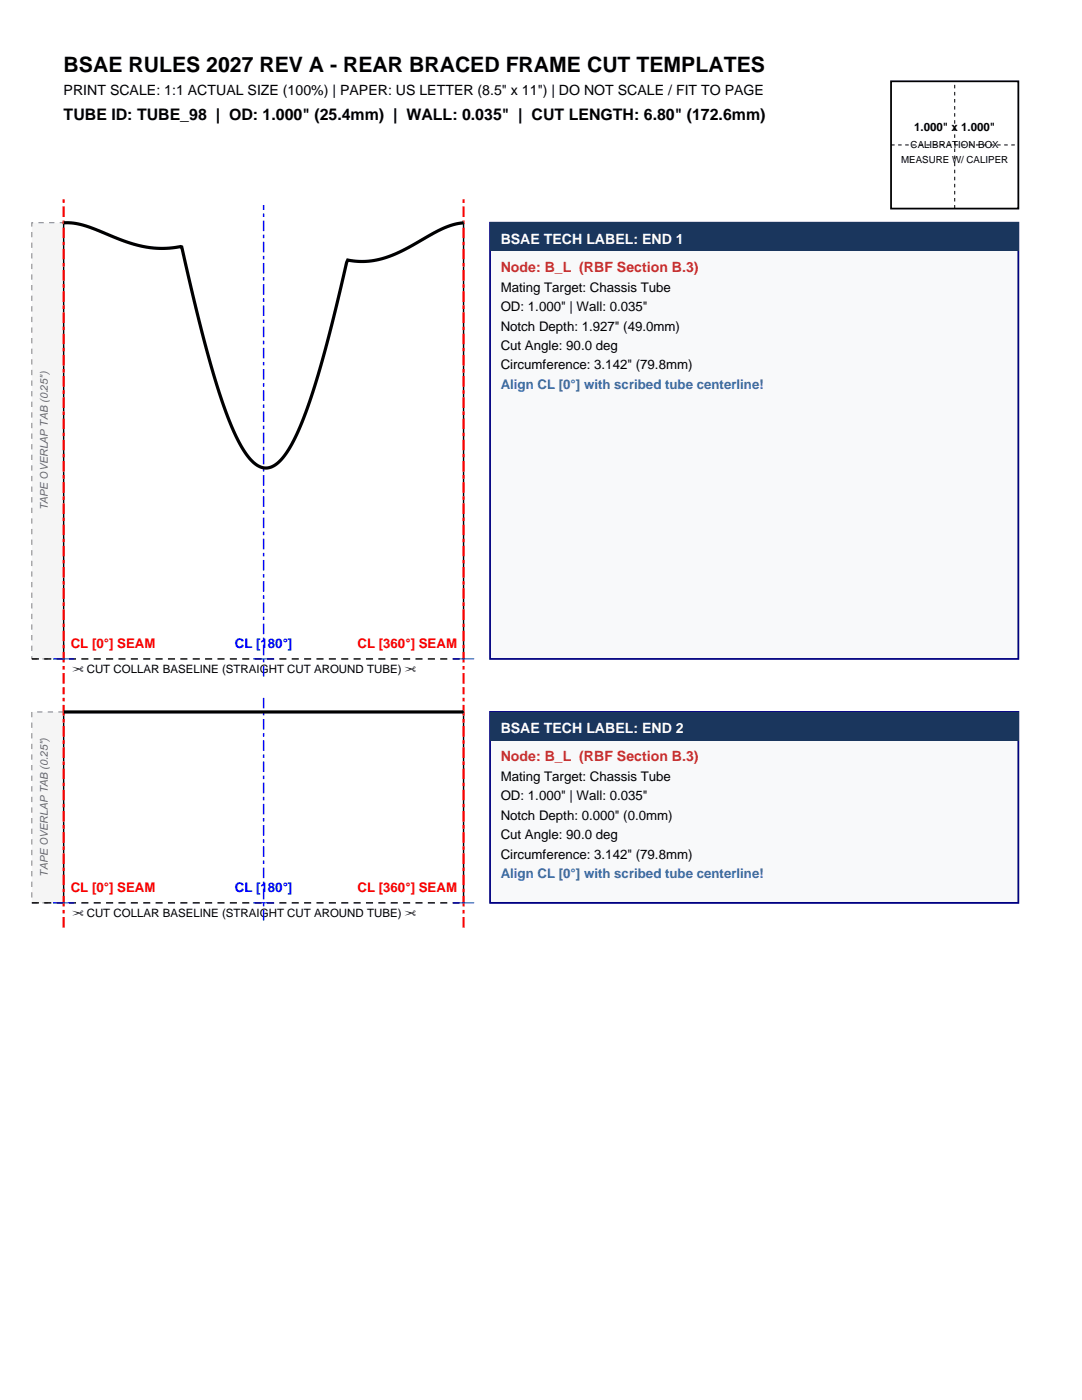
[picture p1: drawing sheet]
<svg xmlns="http://www.w3.org/2000/svg" width="216mm" height="279mm" viewBox="0 0 216 279" stroke-linecap="round" stroke-linejoin="round" font-family="sans-serif">
<defs><g id="words">
<text font-size="4.2" x="12.7" y="14.5">BSAE RULES 2027 REV A - REAR BRACED FRAME CUT TEMPLATES</text>
<text font-size="3.2" x="12.7" y="24">TUBE ID: TUBE_98 | OD: 1.000&quot; (25.4mm) | WALL: 0.035&quot; | CUT LENGTH: 6.80&quot; (172.6mm)</text>
<text font-size="2.8" x="12.7" y="19.1">PRINT SCALE: 1:1 ACTUAL SIZE (100%) | PAPER: US LETTER (8.5&quot; x 11&quot;) | DO NOT SCALE / FIT TO PAGE</text>
<g font-size="2.8" fill="#fff">
<text x="99.9" y="48.7">BSAE TECH LABEL: END 1</text>
<text x="99.9" y="146.3">BSAE TECH LABEL: END 2</text>
</g>
<g font-size="2.8" fill="#c53030">
<text x="99.9" y="54.3">Node: B_L (RBF Section B.3)</text>
<text x="99.9" y="152">Node: B_L (RBF Section B.3)</text>
</g>
<g font-size="2.6">
<text x="99.9" y="58.2">Mating Target: Chassis Tube</text>
<text x="99.9" y="62.1">OD: 1.000&quot; | Wall: 0.035&quot;</text>
<text x="99.9" y="66">Notch Depth: 1.927&quot; (49.0mm)</text>
<text x="99.9" y="69.8">Cut Angle: 90.0 deg</text>
<text x="99.9" y="73.7">Circumference: 3.142&quot; (79.8mm)</text>
<text x="99.9" y="155.8">Mating Target: Chassis Tube</text>
<text x="99.9" y="159.7">OD: 1.000&quot; | Wall: 0.035&quot;</text>
<text x="99.9" y="163.6">Notch Depth: 0.000&quot; (0.0mm)</text>
<text x="99.9" y="167.5">Cut Angle: 90.0 deg</text>
<text x="99.9" y="171.4">Circumference: 3.142&quot; (79.8mm)</text>
</g>
<g font-size="2.6" fill="#2b6cb0">
<text x="99.9" y="77.6">Align CL [0°] with scribed tube centerline!</text>
<text x="99.9" y="175.2">Align CL [0°] with scribed tube centerline!</text>
</g>
<g font-size="2.6" fill="#f00">
<text x="14.1" y="129.4">CL [0°] SEAM</text>
<text x="71.3" y="129.4">CL [360°] SEAM</text>
<text x="14.1" y="178.1">CL [0°] SEAM</text>
<text x="71.3" y="178.1">CL [360°] SEAM</text>
</g>
<g font-size="2.6" fill="#00f">
<text x="46.9" y="129.4">CL [180°]</text>
<text x="46.9" y="178.1">CL [180°]</text>
</g>
<g font-size="2.3">
<text x="182.4" y="26.1">1.000&quot; x 1.000&quot;</text>
<text x="14.5" y="134.3">✂ CUT COLLAR BASELINE (STRAIGHT CUT AROUND TUBE) ✂</text>
<text x="14.5" y="183">✂ CUT COLLAR BASELINE (STRAIGHT CUT AROUND TUBE) ✂</text>
</g>
<g font-size="2.1" fill="#696969">
<text x="9.5" y="101.8" transform="rotate(-90 9.5 101.8)">TAPE OVERLAP TAB (0.25&quot;)</text>
<text x="9.5" y="175" transform="rotate(-90 9.5 175)">TAPE OVERLAP TAB (0.25&quot;)</text>
</g>
<g font-size="1.9">
<text x="181.7" y="29.6">CALIBRATION BOX</text>
<text x="179.8" y="32.5">MEASURE W/ CALIPER</text>
</g>
</g></defs>
<path d="M177.8 16.2h25.4v25.4h-25.4z" fill="none" stroke="#000" stroke-width=".35"/>
<path d="M177.8 28.9h25.4M190.5 41.6v-25.4" fill="none" stroke="#000" stroke-width=".2" stroke-dasharray=".7 .7" stroke-linecap="butt"/>
<path d="M6.3 44.4h6.4v87.1h-6.4z" fill-rule="evenodd" fill="#f5f5f5" stroke="#808080" stroke-width=".2" stroke-dasharray="1.1 1.1" stroke-linecap="butt"/>
<path d="M6.3 131.5h86.2" fill="none" stroke="#000" stroke-width=".28" stroke-dasharray="1.4 1.1" stroke-linecap="butt"/>
<path d="M12.7 44.4v87.1M92.5 44.4v87.1" fill="none" stroke="#000" stroke-width=".28"/>
<path d="M12.7 136.4v-96.9M92.5 136.4v-96.9" fill="none" stroke="#f00" stroke-width=".42" stroke-dasharray="2.1 .7 .7 .7" stroke-linecap="butt"/>
<path d="M52.6 135v-94.1" fill="none" stroke="#00f" stroke-width=".28" stroke-dasharray="2.1 .7 .7 .7" stroke-linecap="butt"/>
<path d="M10.6 131.5h4.2M50.5 131.5h4.2M90.4 131.5h4.2" fill="none" stroke="#00f" stroke-width=".21"/>
<path d="M12.7 44.5h2l2.2 .5 8 3.2 3.6 1 3.5 .4 4.3-.3 3.5 15.1 3.1 11.4a55.5 55.5 0 0 0 6.3 14.9 5 5 0 0 0 4.2 2.7 6.3 6.3 0 0 0 4-3.3 69.6 69.6 0 0 0 6.6-17.2l2-7.5 3.4-13.5 2 .3h1.8l1.7-.3 2-.5 3.6-1.5 8-4.4 2-.7 2-.3" fill="none" stroke="#000" stroke-width=".63" stroke-linecap="butt"/>
<path d="M97.8 44.4h105.4v87.1h-105.4z" fill-rule="evenodd" fill="#f8f9fa" stroke="#000080" stroke-width=".35"/>
<path d="M97.8 44.4h105.4v5.7h-105.4z" fill-rule="evenodd" fill="#1a365d"/>
<path d="M6.3 142.1h6.4v38.1h-6.4z" fill-rule="evenodd" fill="#f5f5f5" stroke="#808080" stroke-width=".2" stroke-dasharray="1.1 1.1" stroke-linecap="butt"/>
<path d="M6.3 180.2h86.2" fill="none" stroke="#000" stroke-width=".28" stroke-dasharray="1.4 1.1" stroke-linecap="butt"/>
<path d="M12.7 142.1v38.1M92.5 142.1v38.1" fill="none" stroke="#000" stroke-width=".28"/>
<path d="M12.7 185.1v-48M92.5 185.1v-48" fill="none" stroke="#f00" stroke-width=".42" stroke-dasharray="2.1 .7 .7 .7" stroke-linecap="butt"/>
<path d="M52.6 183.7v-45.1" fill="none" stroke="#00f" stroke-width=".28" stroke-dasharray="2.1 .7 .7 .7" stroke-linecap="butt"/>
<path d="M10.6 180.2h4.2M50.5 180.2h4.2M90.4 180.2h4.2" fill="none" stroke="#00f" stroke-width=".21"/>
<path d="M12.7 142.1h79.8" fill="none" stroke="#000" stroke-width=".63" stroke-linecap="butt"/>
<path d="M97.8 142.1h105.4v38.1h-105.4z" fill-rule="evenodd" fill="#f8f9fa" stroke="#000080" stroke-width=".35"/>
<path d="M97.8 142.1h105.4v5.6h-105.4z" fill-rule="evenodd" fill="#1a365d"/>
<use href="#words"/>
</svg>
